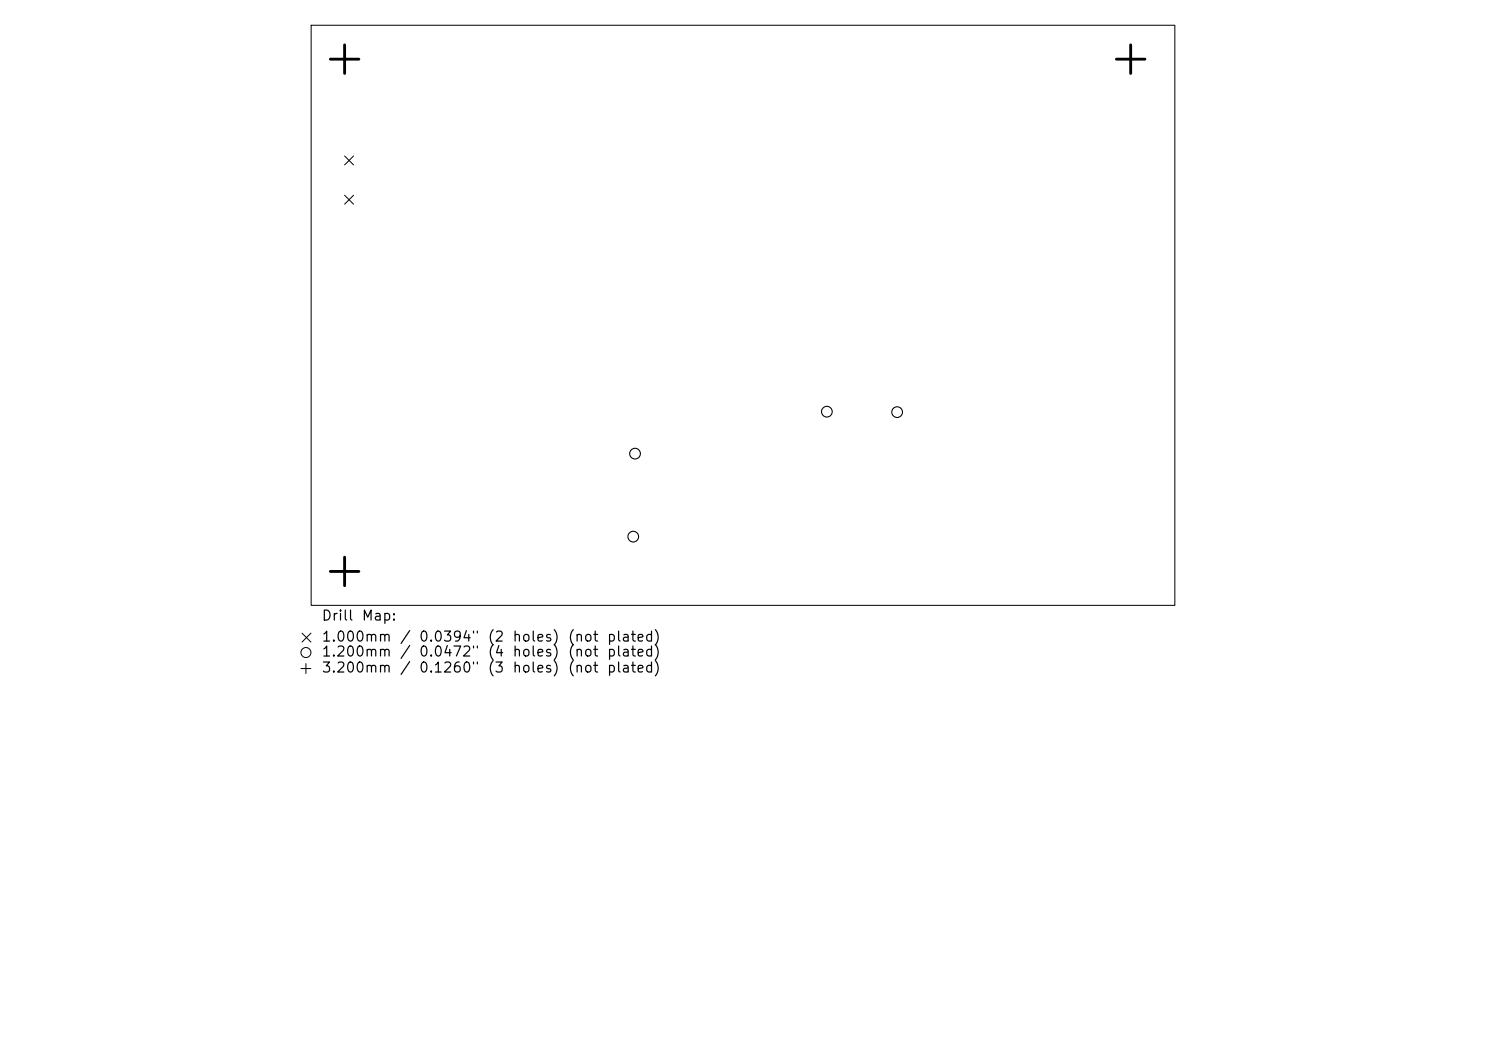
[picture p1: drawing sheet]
<svg xmlns="http://www.w3.org/2000/svg" width="297mm" height="210mm" viewBox="0 0 297 210" stroke-linecap="round" stroke-linejoin="round" font-family="sans-serif">
<defs><g id="words">
<g font-size="2">
<text x="64.1" y="124.5">Drill</text>
<text x="72.2" y="124.5">Map:</text>
<text x="64.1" y="128.7">1.000mm</text>
<text x="64.1" y="131.7">1.200mm</text>
<text x="79.8" y="128.7">/</text>
<text x="79.8" y="131.7">/</text>
<text x="83.6" y="128.7">0.0394&quot;</text>
<text x="83.6" y="131.7">0.0472&quot;</text>
<text x="97.3" y="128.7">(2</text>
<text x="97.3" y="131.7">(4</text>
<text x="102.3" y="128.7">holes)</text>
<text x="102.3" y="131.7">holes)</text>
<text x="113.3" y="128.7">(not</text>
<text x="113.3" y="131.7">(not</text>
<text x="121.2" y="128.7">plated)</text>
<text x="121.2" y="131.7">plated)</text>
<text x="64.1" y="134.9">3.200mm</text>
<text x="79.8" y="134.9">/</text>
<text x="83.6" y="134.9">0.1260&quot;</text>
<text x="97.3" y="134.9">(3</text>
<text x="102.3" y="134.9">holes)</text>
<text x="113.3" y="134.9">(not</text>
<text x="121.2" y="134.9">plated)</text>
</g>
</g></defs>
<g fill="none" stroke="#000" stroke-width=".2">
<path d="M62.2 5h172.6v116h-172.6zM68.9 31.2l1.8 1.8M68.9 39l1.8 1.8M70.7 31.2l-1.8 1.8M70.7 39l-1.8 1.8M60.1 133.6h2M60.4 126.5l1.7 1.8M61.1 132.6v2M62.1 126.5l-1.7 1.8"/>
<circle cx="61.1" cy="130.4" r="1"/>
</g>
<g fill="none" stroke="#000" stroke-width=".21">
<circle cx="126.9" cy="90.6" r="1.07"/>
<circle cx="165.3" cy="82.3" r="1.07"/>
<circle cx="179.3" cy="82.4" r="1.07"/>
<circle cx="126.6" cy="107.2" r="1.07"/>
</g>
<path d="M66 11.8h5.7M68.9 9v5.7M223.1 11.8h5.7M226 9v5.7M66 114.2h5.7M68.9 111.3v5.7" fill="none" stroke="#000" stroke-width=".57"/>
<use href="#words"/>
</svg>
